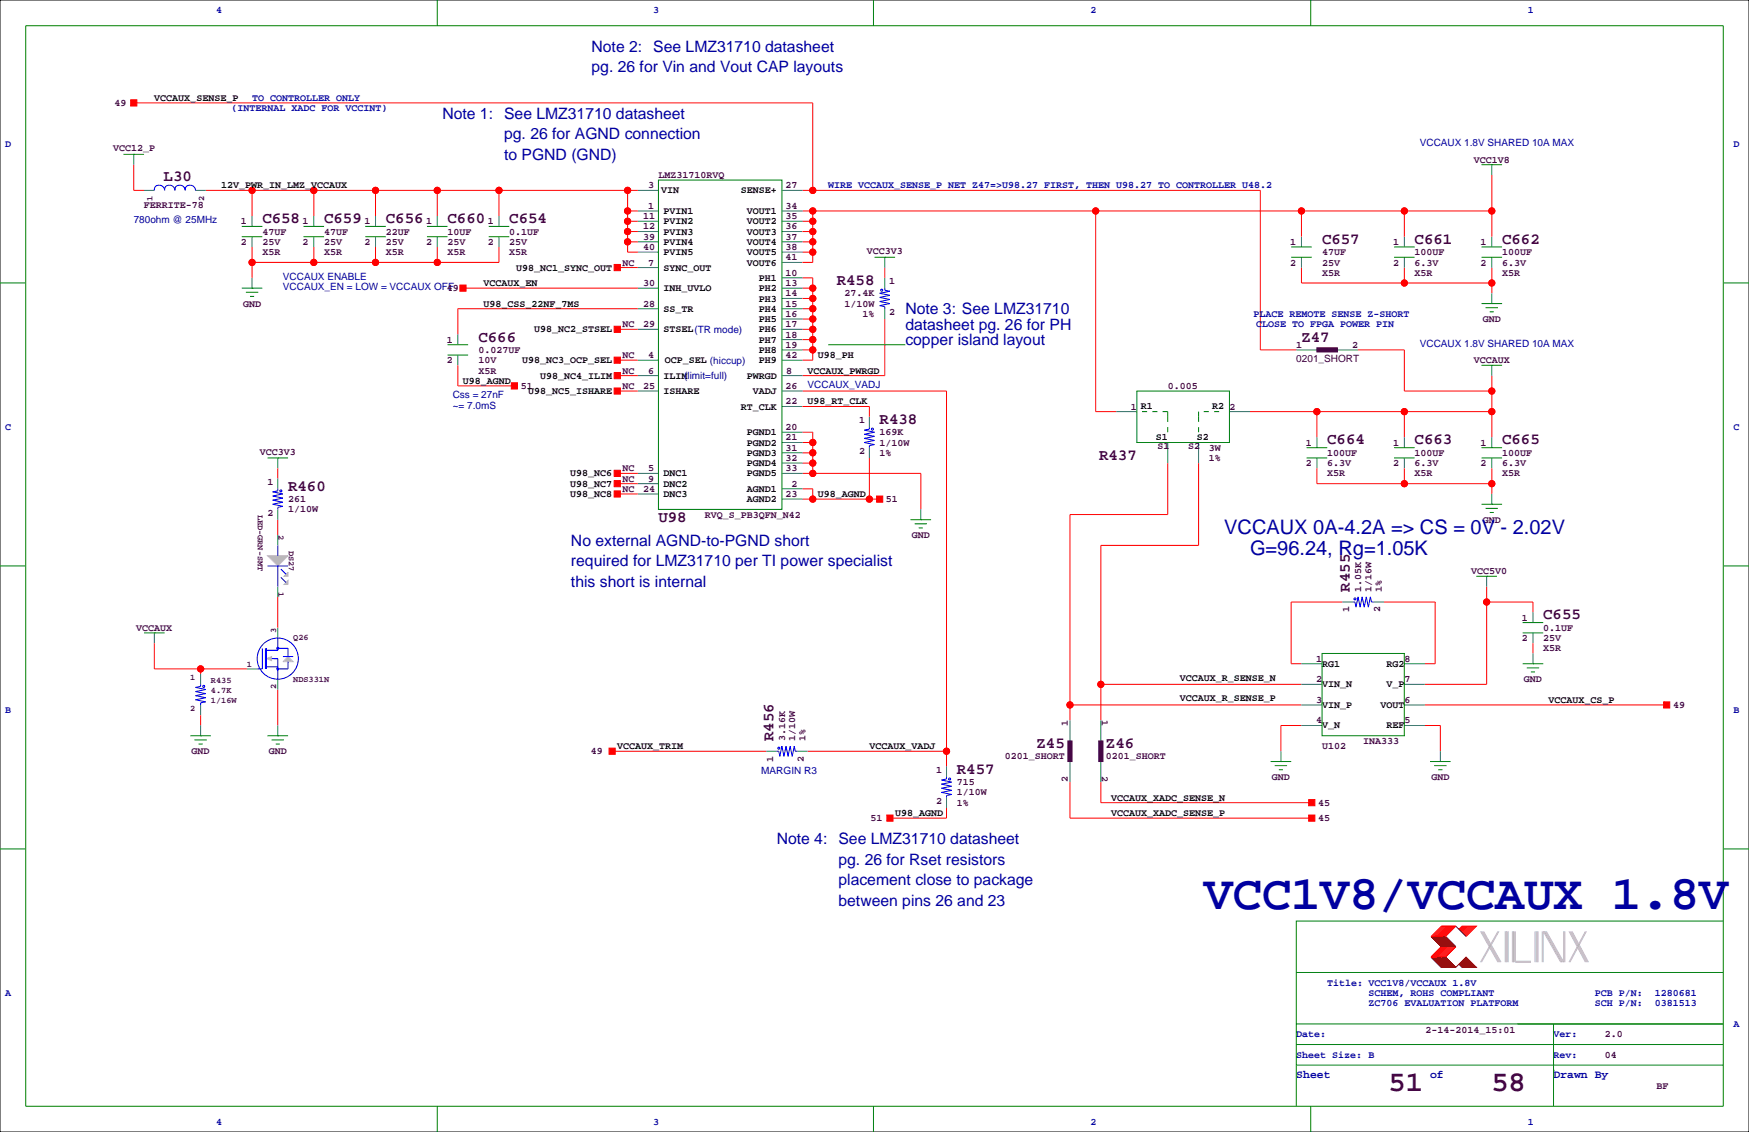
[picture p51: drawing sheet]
<svg xmlns="http://www.w3.org/2000/svg" width="432mm" height="279mm" viewBox="0 0 432 279" stroke-linecap="round" stroke-linejoin="round" font-family="sans-serif">
<defs><g id="words">
<text font-size="12" fill="#0000a0" x="297.2" y="224.4">VCC1V8/VCCAUX 1.8V</text>
<g font-size="7.1" fill="#400040">
<text x="342.8" y="269.3">51</text>
<text x="368.2" y="269.3">58</text>
</g>
<g font-size="4.9" fill="#0000a0">
<text x="302.3" y="131.9">VCCAUX 0A-4.2A =&gt; CS = 0V - 2.02V</text>
<text x="308.6" y="137">G=96.24, Rg=1.05K</text>
</g>
<g font-size="3.9" fill="#0000a0">
<text x="146" y="12.8">Note 2:</text>
<text x="146" y="17.9">pg. 26 for Vin and Vout CAP layouts</text>
<text x="161.3" y="12.8">See LMZ31710 datasheet</text>
<text x="109.2" y="29.3">Note 1:</text>
<text x="124.5" y="29.3">See LMZ31710 datasheet</text>
<text x="124.5" y="34.4">pg. 26 for AGND connection</text>
<text x="124.5" y="39.5">to PGND (GND)</text>
<text x="223.5" y="77.6">Note 3: See LMZ31710</text>
<text x="223.5" y="81.4">datasheet pg. 26 for PH</text>
<text x="223.5" y="85.2">copper island layout</text>
<text x="141" y="134.7">No external AGND-to-PGND short</text>
<text x="141" y="139.8">required for LMZ31710 per TI power specialist</text>
<text x="141" y="144.9">this short is internal</text>
<text x="191.8" y="208.4">Note 4:</text>
<text x="207" y="208.4">See LMZ31710 datasheet</text>
<text x="207" y="213.5">pg. 26 for Rset resistors</text>
<text x="207" y="218.6">placement close to package</text>
<text x="207" y="223.6">between pins 26 and 23</text>
</g>
<g font-size="3.9" fill="#400040">
<text x="40.4" y="44.7">L30</text>
<text x="64.8" y="55.1">C658</text>
<text x="80" y="55.1">C659</text>
<text x="95.2" y="55.1">C656</text>
<text x="110.5" y="55.1">C660</text>
<text x="125.7" y="55.1">C654</text>
<text x="326.4" y="60.2">C657</text>
<text x="349.3" y="60.2">C661</text>
<text x="370.8" y="60.2">C662</text>
<text x="206.6" y="70.3">R458</text>
<text x="118.1" y="84.3">C666</text>
<text x="321.3" y="84.3">Z47</text>
<text x="217.2" y="104.6">R438</text>
<text x="271.4" y="113.5">R437</text>
<text x="327.7" y="109.7">C664</text>
<text x="349.3" y="109.7">C663</text>
<text x="370.8" y="109.7">C665</text>
<text x="71.1" y="121.1">R460</text>
<text x="162.6" y="128.7">U98</text>
<text x="333.2" y="146" transform="rotate(-90 333.2 146)">R455</text>
<text x="381" y="152.9">C655</text>
<text x="191" y="182.9" transform="rotate(-90 191 182.9)">R456</text>
<text x="255.9" y="184.6">Z45</text>
<text x="273.1" y="184.6">Z46</text>
<text x="236.2" y="191">R457</text>
</g>
<g font-size="2.8" fill="#0000a0">
<text x="320" y="266.1">Sheet</text>
<text x="353.1" y="266.1">of</text>
<text x="383.5" y="266.1">Drawn By</text>
</g>
<g font-size="2.5" fill="#0000a0">
<text x="53.3" y="3.3">4</text>
<text x="161.3" y="3.3">3</text>
<text x="269.2" y="3.3">2</text>
<text x="377.2" y="3.3">1</text>
<text x="57.1" y="27.4">(INTERNAL XADC FOR VCCINT)</text>
<text x="62.2" y="24.9">TO CONTROLLER ONLY</text>
<text x="1.3" y="36.3">D</text>
<text x="350.5" y="36.1">VCCAUX 1.8V SHARED 10A MAX</text>
<text x="428" y="36.3">D</text>
<text x="204.5" y="46.5">WIRE VCCAUX_SENSE_P NET Z47=&gt;U98.27 FIRST, THEN U98.27 TO CONTROLLER U48.2</text>
<text x="33" y="55.1">780ohm @ 25MHz</text>
<text x="69.8" y="71.7">VCCAUX_EN = LOW = VCCAUX OFF</text>
<text x="69.8" y="69.1">VCCAUX ENABLE</text>
<text x="309.5" y="78.2">PLACE REMOTE SENSE Z-SHORT</text>
<text x="310.1" y="80.8">CLOSE TO FPGA POWER PIN</text>
<text x="350.5" y="85.6">VCCAUX 1.8V SHARED 10A MAX</text>
<text x="199.4" y="95.8">VCCAUX_VADJ</text>
<text x="111.8" y="100.9">~= 7.0mS</text>
<text x="111.8" y="98.3">Css = 27nF</text>
<text x="1.3" y="106.2">C</text>
<text x="428" y="106.2">C</text>
<text x="1.3" y="176">B</text>
<text x="428" y="176">B</text>
<text x="188" y="191">MARGIN R3</text>
<text x="1.3" y="245.9">A</text>
<text x="327.7" y="243.3">Title: VCC1V8/VCCAUX 1.8V</text>
<text x="337.8" y="245.9">SCHEM, ROHS COMPLIANT</text>
<text x="393.7" y="245.9">PCB P/N:</text>
<text x="408.5" y="245.9">1280681</text>
<text x="337.8" y="248.4">ZC706 EVALUATION PLATFORM</text>
<text x="393.7" y="248.4">SCH P/N:</text>
<text x="408.5" y="248.4">0381513</text>
<text x="320" y="256">Date:</text>
<text x="383.5" y="256">Ver:</text>
<text x="428" y="253.5">A</text>
<text x="320" y="261.1">Sheet Size: B</text>
<text x="383.5" y="261.1">Rev:</text>
<text x="53.3" y="277.6">4</text>
<text x="161.3" y="277.6">3</text>
<text x="269.2" y="277.6">2</text>
<text x="377.2" y="277.6">1</text>
</g>
<g font-size="2.5" fill="#400040">
<text x="28.2" y="26.2">49</text>
<text x="27.9" y="37.3">VCC12_P</text>
<text x="363.9" y="40.1">VCC1V8</text>
<text x="160" y="46.5">3</text>
<text x="162.6" y="43.9">LMZ31710RVQ</text>
<text x="193.9" y="46.5">27</text>
<text x="35.5" y="51.4">FERRITE-78</text>
<text x="160" y="51.6">1</text>
<text x="193.9" y="51.6">34</text>
<text x="59.5" y="55.4">1</text>
<text x="64.8" y="57.9">47UF</text>
<text x="74.7" y="55.4">1</text>
<text x="80" y="57.9">47UF</text>
<text x="90" y="55.4">1</text>
<text x="95.2" y="57.9">22UF</text>
<text x="105.2" y="55.4">1</text>
<text x="110.5" y="57.9">10UF</text>
<text x="120.4" y="55.4">1</text>
<text x="125.7" y="57.9">0.1UF</text>
<text x="158.7" y="54.1">11</text>
<text x="158.7" y="56.6">12</text>
<text x="158.7" y="59.2">39</text>
<text x="193.9" y="54.1">35</text>
<text x="193.9" y="56.6">36</text>
<text x="193.9" y="59.2">37</text>
<text x="59.5" y="60.5">2</text>
<text x="64.8" y="60.5">25V</text>
<text x="64.8" y="63">X5R</text>
<text x="74.7" y="60.5">2</text>
<text x="80" y="63">X5R</text>
<text x="80" y="60.5">25V</text>
<text x="90" y="60.5">2</text>
<text x="95.2" y="60.5">25V</text>
<text x="95.2" y="63">X5R</text>
<text x="105.2" y="60.5">2</text>
<text x="110.5" y="60.5">25V</text>
<text x="110.5" y="63">X5R</text>
<text x="120.4" y="60.5">2</text>
<text x="125.7" y="60.5">25V</text>
<text x="125.7" y="63">X5R</text>
<text x="153.7" y="65.5">NC</text>
<text x="158.7" y="61.7">40</text>
<text x="160" y="65.5">7</text>
<text x="193.9" y="61.7">38</text>
<text x="193.9" y="64.3">41</text>
<text x="214" y="62.7">VCC3V3</text>
<text x="318.6" y="60.5">1</text>
<text x="318.6" y="65.5">2</text>
<text x="326.4" y="63">47UF</text>
<text x="326.4" y="65.5">25V</text>
<text x="344" y="60.5">1</text>
<text x="344" y="65.5">2</text>
<text x="349.3" y="63">100UF</text>
<text x="349.3" y="65.5">6.3V</text>
<text x="365.5" y="60.5">1</text>
<text x="365.5" y="65.5">2</text>
<text x="370.8" y="63">100UF</text>
<text x="370.8" y="65.5">6.3V</text>
<text x="110.3" y="71.9">49</text>
<text x="158.7" y="70.6">30</text>
<text x="193.9" y="68.1">10</text>
<text x="193.9" y="70.6">13</text>
<text x="219.5" y="70.2">1</text>
<text x="326.4" y="68.1">X5R</text>
<text x="349.3" y="68.1">X5R</text>
<text x="370.8" y="68.1">X5R</text>
<text x="60" y="75.7">GND</text>
<text x="158.7" y="75.7">28</text>
<text x="193.9" y="73.2">14</text>
<text x="193.9" y="75.7">15</text>
<text x="208.5" y="73.2">27.4K</text>
<text x="208.5" y="75.7">1/10W</text>
<text x="219.5" y="77.8">2</text>
<text x="153.7" y="80.8">NC</text>
<text x="158.7" y="80.8">29</text>
<text x="193.9" y="78.2">16</text>
<text x="193.9" y="80.8">17</text>
<text x="193.9" y="83.3">18</text>
<text x="212.9" y="78.2">1%</text>
<text x="366.1" y="79.5">GND</text>
<text x="110.3" y="84.6">1</text>
<text x="110.3" y="89.7">2</text>
<text x="118.1" y="87.1">0.027UF</text>
<text x="118.1" y="89.7">10V</text>
<text x="153.7" y="88.4">NC</text>
<text x="160" y="88.4">4</text>
<text x="193.9" y="85.9">19</text>
<text x="193.9" y="88.4">42</text>
<text x="320" y="85.9">1</text>
<text x="320" y="89.4">0201_SHORT</text>
<text x="333.8" y="85.9">2</text>
<text x="363.9" y="89.7">VCCAUX</text>
<text x="118.1" y="92.2">X5R</text>
<text x="153.7" y="92.2">NC</text>
<text x="160" y="92.2">6</text>
<text x="194.1" y="92.2">8</text>
<text x="128.6" y="96">51</text>
<text x="153.7" y="96">NC</text>
<text x="158.7" y="96">25</text>
<text x="193.9" y="99.8">22</text>
<text x="193.9" y="96">26</text>
<text x="279.2" y="101.1">1</text>
<text x="288.3" y="96">0.005</text>
<text x="303.5" y="101.1">2</text>
<text x="193.9" y="106.2">20</text>
<text x="212.1" y="104.5">1</text>
<text x="217.2" y="107.4">169K</text>
<text x="64.1" y="112.3">VCC3V3</text>
<text x="193.9" y="108.7">21</text>
<text x="193.9" y="111.3">31</text>
<text x="193.9" y="113.8">32</text>
<text x="212.1" y="112.1">2</text>
<text x="217.2" y="110">1/10W</text>
<text x="217.2" y="112.5">1%</text>
<text x="285.8" y="110.8">S1</text>
<text x="293.4" y="110.8">S2</text>
<text x="298.5" y="111.3">3W</text>
<text x="298.5" y="113.8">1%</text>
<text x="322.4" y="110">1</text>
<text x="327.7" y="112.5">100UF</text>
<text x="344" y="110">1</text>
<text x="349.3" y="112.5">100UF</text>
<text x="365.5" y="110">1</text>
<text x="370.8" y="112.5">100UF</text>
<text x="66" y="119.7">1</text>
<text x="153.7" y="118.9">NC</text>
<text x="153.7" y="116.3">NC</text>
<text x="160" y="116.3">5</text>
<text x="160" y="118.9">9</text>
<text x="193.9" y="116.3">33</text>
<text x="322.4" y="115.1">2</text>
<text x="327.7" y="115.1">6.3V</text>
<text x="327.7" y="117.6">X5R</text>
<text x="344" y="115.1">2</text>
<text x="349.3" y="115.1">6.3V</text>
<text x="349.3" y="117.6">X5R</text>
<text x="365.5" y="115.1">2</text>
<text x="370.8" y="115.1">6.3V</text>
<text x="370.8" y="117.6">X5R</text>
<text x="71.1" y="124">261</text>
<text x="153.7" y="121.4">NC</text>
<text x="158.7" y="121.4">24</text>
<text x="193.9" y="122.7">23</text>
<text x="195.4" y="120.1">2</text>
<text x="218.7" y="124">51</text>
<text x="66" y="127.3">2</text>
<text x="71.1" y="126.5">1/10W</text>
<text x="174" y="127.8">RVQ_S_PB3QFN_N42</text>
<text x="366.1" y="129">GND</text>
<text x="225.1" y="132.8">GND</text>
<text x="363.2" y="141.7">VCC5V0</text>
<text x="336" y="146" transform="rotate(-90 336 146)">1.05K</text>
<text x="338.6" y="146" transform="rotate(-90 338.6 146)">1/16W</text>
<text x="341.1" y="146" transform="rotate(-90 341.1 146)">1%</text>
<text x="33.7" y="155.7">VCCAUX</text>
<text x="333.1" y="151.1" transform="rotate(-90 333.1 151.1)">1</text>
<text x="340.7" y="151.1" transform="rotate(-90 340.7 151.1)">2</text>
<text x="375.7" y="153.2">1</text>
<text x="381" y="155.7">0.1UF</text>
<text x="375.7" y="158.2">2</text>
<text x="381" y="158.2">25V</text>
<text x="381" y="160.8">X5R</text>
<text x="324.9" y="163.3">1</text>
<text x="346.7" y="163.3">8</text>
<text x="324.9" y="173.5">3</text>
<text x="324.9" y="168.4">2</text>
<text x="346.7" y="173.5">6</text>
<text x="346.7" y="168.4">7</text>
<text x="376.2" y="168.4">GND</text>
<text x="263.7" y="179.3" transform="rotate(-90 263.7 179.3)">1</text>
<text x="272" y="177.8" transform="rotate(90 272 177.8)">1</text>
<text x="324.9" y="178.6">4</text>
<text x="346.7" y="178.6">5</text>
<text x="413" y="174.8">49</text>
<text x="193.8" y="182.9" transform="rotate(-90 193.8 182.9)">3.16K</text>
<text x="196.3" y="182.9" transform="rotate(-90 196.3 182.9)">1/10W</text>
<text x="198.9" y="182.9" transform="rotate(-90 198.9 182.9)">1%</text>
<text x="326.4" y="184.9">U102</text>
<text x="336.6" y="183.6">INA333</text>
<text x="47.3" y="186.2">GND</text>
<text x="66.4" y="186.2">GND</text>
<text x="145.8" y="186.2">49</text>
<text x="190.8" y="188" transform="rotate(-90 190.8 188)">1</text>
<text x="198.5" y="188" transform="rotate(-90 198.5 188)">2</text>
<text x="231.1" y="190.8">1</text>
<text x="248.1" y="187.5">0201_SHORT</text>
<text x="272" y="191.6" transform="rotate(90 272 191.6)">2</text>
<text x="273.1" y="187.5">0201_SHORT</text>
<text x="236.2" y="193.8">715</text>
<text x="236.2" y="196.3">1/10W</text>
<text x="263.7" y="193" transform="rotate(-90 263.7 193)">2</text>
<text x="314" y="192.5">GND</text>
<text x="353.4" y="192.5">GND</text>
<text x="214.9" y="202.7">51</text>
<text x="231.1" y="198.5">2</text>
<text x="236.2" y="198.9">1%</text>
<text x="325.4" y="202.7">45</text>
<text x="325.4" y="198.9">45</text>
<text x="351.9" y="255">2-14-2014_15:01</text>
<text x="396.2" y="256">2.0</text>
<text x="396.2" y="261.1">04</text>
<text x="408.9" y="268.7">BF</text>
</g>
<g font-size="2.5">
<text x="38.1" y="24.9">VCCAUX_SENSE_P</text>
<text x="54.6" y="46.5">12V_PWR_IN_LMZ_VCCAUX</text>
<text x="163.2" y="47.8">VIN</text>
<text x="182.9" y="47.8">SENSE+</text>
<text x="163.8" y="52.8">PVIN1</text>
<text x="184.4" y="52.8">VOUT1</text>
<text x="163.8" y="55.4">PVIN2</text>
<text x="163.8" y="57.9">PVIN3</text>
<text x="184.4" y="55.4">VOUT2</text>
<text x="184.4" y="57.9">VOUT3</text>
<text x="163.8" y="60.5">PVIN4</text>
<text x="163.8" y="63">PVIN5</text>
<text x="184.4" y="60.5">VOUT4</text>
<text x="184.4" y="63">VOUT5</text>
<text x="184.4" y="65.5">VOUT6</text>
<text x="119.4" y="70.6">VCCAUX_EN</text>
<text x="127.4" y="66.8">U98_NC1_SYNC_OUT</text>
<text x="163.8" y="66.8">SYNC_OUT</text>
<text x="163.8" y="71.9">INH_UVLO</text>
<text x="187.3" y="69.3">PH1</text>
<text x="187.3" y="71.9">PH2</text>
<text x="119.4" y="75.7">U98_CSS_22NF_7MS</text>
<text x="163.8" y="77">SS_TR</text>
<text x="187.3" y="74.4">PH3</text>
<text x="187.3" y="77">PH4</text>
<text x="131.9" y="82">U98_NC2_STSEL</text>
<text x="163.8" y="82">STSEL(TR mode)</text>
<text x="187.3" y="79.5">PH5</text>
<text x="187.3" y="82">PH6</text>
<text x="128.9" y="89.7">U98_NC3_OCP_SEL</text>
<text x="164.1" y="89.7">OCP_SEL (hiccup)</text>
<text x="187.3" y="84.6">PH7</text>
<text x="187.3" y="87.1">PH8</text>
<text x="187.3" y="89.7">PH9</text>
<text x="201.9" y="88.4">U98_PH</text>
<text x="114.3" y="94.7">U98_AGND</text>
<text x="133.3" y="93.5">U98_NC4_ILIM</text>
<text x="163.8" y="93.5">ILIM(limit=full)</text>
<text x="184.4" y="93.5">PWRGD</text>
<text x="199.4" y="92.2">VCCAUX_PWRGD</text>
<text x="130.4" y="97.3">U98_NC5_ISHARE</text>
<text x="163.8" y="97.3">ISHARE</text>
<text x="182.9" y="101.1">RT_CLK</text>
<text x="185.8" y="97.3">VADJ</text>
<text x="199.4" y="99.8">U98_RT_CLK</text>
<text x="281.7" y="101">R1</text>
<text x="299.3" y="101">R2</text>
<text x="184.4" y="107.4">PGND1</text>
<text x="184.4" y="110">PGND2</text>
<text x="184.4" y="112.5">PGND3</text>
<text x="285.3" y="108.6">S1</text>
<text x="295.5" y="108.6">S2</text>
<text x="140.8" y="117.6">U98_NC6</text>
<text x="163.8" y="117.6">DNC1</text>
<text x="184.4" y="115.1">PGND4</text>
<text x="184.4" y="117.6">PGND5</text>
<text x="140.8" y="122.7">U98_NC8</text>
<text x="140.8" y="120.1">U98_NC7</text>
<text x="163.8" y="120.1">DNC2</text>
<text x="163.8" y="122.7">DNC3</text>
<text x="184.4" y="121.4">AGND1</text>
<text x="184.4" y="124">AGND2</text>
<text x="201.9" y="122.7">U98_AGND</text>
<text x="291.3" y="168">VCCAUX_R_SENSE_N</text>
<text x="326.4" y="164.5">RG1</text>
<text x="342.3" y="164.5">RG2</text>
<text x="291.3" y="173.1">VCCAUX_R_SENSE_P</text>
<text x="326.4" y="169.6">VIN_N</text>
<text x="342.3" y="169.6">V_P</text>
<text x="382.3" y="173.5">VCCAUX_CS_P</text>
<text x="326.4" y="174.7">VIN_P</text>
<text x="326.4" y="179.8">V_N</text>
<text x="340.8" y="174.7">VOUT</text>
<text x="342.3" y="179.8">REF</text>
<text x="152.4" y="184.9">VCCAUX_TRIM</text>
<text x="214.6" y="184.9">VCCAUX_VADJ</text>
<text x="274.3" y="197.6">VCCAUX_XADC_SENSE_N</text>
<text x="221" y="201.4">U98_AGND</text>
<text x="274.3" y="201.4">VCCAUX_XADC_SENSE_P</text>
</g>
<g font-size="2.1" fill="#400040">
<text x="37.7" y="49.5" transform="rotate(-90 37.7 49.5)">1</text>
<text x="50.4" y="49.5" transform="rotate(-90 50.4 49.5)">2</text>
<text x="63.7" y="127" transform="rotate(90 63.7 127)">LED-GRN-SMT</text>
<text x="68.8" y="132.1" transform="rotate(90 68.8 132.1)">2</text>
<text x="71.3" y="135.9" transform="rotate(90 71.3 135.9)">DS27</text>
<text x="68.8" y="146" transform="rotate(90 68.8 146)">1</text>
<text x="68.1" y="156.2" transform="rotate(-90 68.1 156.2)">3</text>
<text x="72.4" y="158.1">Q26</text>
<text x="47" y="167.8">1</text>
<text x="61" y="164.7">1</text>
<text x="52.1" y="168.5">R435</text>
<text x="52.1" y="171">4.7K</text>
<text x="52.1" y="173.6">1/16W</text>
<text x="68.1" y="170.2" transform="rotate(-90 68.1 170.2)">2</text>
<text x="72.4" y="168.2">NDS331N</text>
<text x="47" y="175.4">2</text>
</g>
</g></defs>
<path d="M0 0h431.8v279.4h-431.8z" fill="none" stroke="#000" stroke-width=".25"/>
<g fill="none" stroke="#f00" stroke-width=".25">
<path d="M33 25.4h167.7v21.6M33 40.6v6.4h2.6M50.8 47h106.7M62.2 47v6.3M77.5 47v6.3M92.7 47v6.3M107.9 47v6.3M123.2 47v6.3M154.9 59.7h2.6M154.9 47v15.2h2.6M154.9 52.1h2.6M154.9 54.6h2.6"/>
<path d="M154.9 57.2h2.6M198.1 47h113v39.4h8.9M198.1 59.7h2.6M198.1 52.1h170.2M198.1 54.6h2.6M198.1 57.2h2.6M200.7 52.1v12.7h-2.6M270.5 52.1v49.5h5.1M321.3 52.1v6.3M346.7 52.1v6.3M368.3 43.2v15.2M62.2 61v7.6"/>
<path d="M77.5 61v3.8M92.7 61v3.8M107.9 61v3.8M114.3 71.1h43.2M123.2 61v3.8h-61M152.4 66h5.1M157.5 76.2h-44.5v6.3M198.1 68.6h2.6v20.3h-2.6M198.1 62.2h2.6M198.1 76.2h2.6M198.1 71.1h2.6M198.1 73.7h2.6"/>
<path d="M198.1 78.7h2.6M218.4 78.7v14h-20.3M218.4 66v2.6M321.3 66v3.8h47M346.7 66v3.8M368.3 66v6.4M113 90.2v5h14M152.4 81.3h5.1M152.4 88.9h5.1M152.4 92.7h5.1M152.4 96.5h5.1M198.1 81.3h2.6"/>
<path d="M198.1 96.5h35.6v92.7M198.1 86.4h2.6M198.1 83.8h2.6M335.3 86.4h11.4v10.1h21.6M368.3 92.7v15.2M68.6 115.6v2.5M152.4 116.8h5.1M152.4 119.4h5.1M198.1 116.8h29.2v8.9M198.1 106.7h2.6v10.1M198.1 109.2h2.6M198.1 111.8h2.6"/>
<path d="M198.1 114.3h2.6M198.1 100.3h16.5v2.6M214.6 113v10.2M288.3 114.3v12.7h-24.1v50.8M295.9 114.3v20.3h-24.1v43.2M308.6 101.6h59.7M325.1 115.6v3.8h43.2M325.1 101.6v6.3M346.7 101.6v6.3M346.7 115.6v3.8M368.3 115.6v6.3M68.6 128.3v3.8"/>
<path d="M152.4 121.9h5.1M198.1 120.7h2.6v2.5M198.1 123.2h19.1M38.1 158.8v6.3h22.9M68.6 147.3v7.6M331.5 148.6h-12.7v15.2h2.5M341.6 148.6h12.7v15.2h-2.5M367 148.6h11.5v2.5M367 144.8v24.1h-15.2M378.5 158.8v2.5M49.5 165.1v1.3M49.5 176.5v2.6"/>
<path d="M68.6 170.2v8.9M264.2 174h57.1M271.8 168.9h49.5M321.3 179.1h-5.1v6.3M351.8 179.1h3.8v6.3M351.8 174h59.7M151.1 185.4h38.1M199.4 185.4h34.3M233.7 199.4v2.5h-14M264.2 193v8.9h59.6M271.8 193v5.1h52M355.9 233.7l-2.6 2.5h3.6l2.5-2.5"/>
<path d="M355.9 228.6h3.5l-2.5 2.5h-3.6zM356.1 233.7l-2.5 2.5M356.1 228.6l-2.5 2.5M356.4 233.7l-2.6 2.5M356.4 228.6l-2.6 2.5M356.6 233.7l-2.5 2.5M356.6 228.6l-2.5 2.5M356.9 233.7l-2.6 2.5M356.9 228.6l-2.6 2.5M357.1 233.7l-2.5 2.5M357.1 228.6l-2.5 2.5M357.4 233.7l-2.6 2.5"/>
<path d="M357.4 228.6l-2.6 2.5M357.6 233.7l-2.5 2.5M357.6 228.6l-2.5 2.5M357.9 233.7l-2.6 2.5M357.9 228.6l-2.6 2.5M358.1 233.7l-2.5 2.5M358.1 228.6l-2.5 2.5M358.4 233.7l-2.5 2.5M358.4 228.6l-2.5 2.5M358.6 233.7l-2.5 2.5M358.6 228.6l-2.5 2.5M358.9 233.7l-2.5 2.5"/>
<path d="M358.9 228.6l-2.5 2.5M359.2 233.7l-2.6 2.5M359.2 228.6l-2.6 2.5M360.2 229.4l.7-.8h3.6l-2.6 2.5M361.2 228.6l-.8 .8M361.4 228.6l-1 1M361.7 228.6l-1 1M361.9 228.6l-1.2 1.3M362.2 228.6l-1.3 1.3M362.5 228.6l-1.6 1.5M362.7 228.6l-1.5 1.5M363 228.6l-1.8 1.8"/>
<path d="M363.2 228.6l-1.8 1.8M363.5 228.6l-2.1 2M363.7 228.6l-2 2M364 228.6l-2.3 2.3M364.2 228.6l-2.3 2.3"/>
<circle cx="62.2" cy="47" r=".76"/>
<circle cx="77.5" cy="47" r=".76"/>
<circle cx="92.7" cy="47" r=".76"/>
<circle cx="108" cy="47" r=".76"/>
<circle cx="123.2" cy="47" r=".76"/>
<circle cx="154.9" cy="47" r=".76"/>
<circle cx="154.9" cy="59.7" r=".76"/>
<circle cx="154.9" cy="54.6" r=".76"/>
<circle cx="154.9" cy="52.1" r=".76"/>
<circle cx="154.9" cy="57.1" r=".76"/>
<circle cx="200.7" cy="47" r=".76"/>
<circle cx="200.7" cy="59.7" r=".76"/>
<circle cx="200.7" cy="54.6" r=".76"/>
<circle cx="200.7" cy="52.1" r=".76"/>
<circle cx="200.7" cy="57.1" r=".76"/>
<circle cx="270.5" cy="52.1" r=".76"/>
<circle cx="321.3" cy="52.1" r=".76"/>
<circle cx="346.7" cy="52.1" r=".76"/>
<circle cx="368.3" cy="52.1" r=".76"/>
<circle cx="62.2" cy="64.8" r=".76"/>
<circle cx="77.5" cy="64.8" r=".76"/>
<circle cx="92.7" cy="64.8" r=".76"/>
<circle cx="108" cy="64.8" r=".76"/>
<circle cx="200.7" cy="78.7" r=".76"/>
<circle cx="200.7" cy="73.7" r=".76"/>
<circle cx="200.7" cy="62.2" r=".76"/>
<circle cx="200.7" cy="71.1" r=".76"/>
<circle cx="200.7" cy="76.2" r=".76"/>
<circle cx="346.7" cy="69.8" r=".76"/>
<circle cx="368.3" cy="69.8" r=".76"/>
<circle cx="200.7" cy="86.4" r=".76"/>
<circle cx="200.7" cy="81.3" r=".76"/>
<circle cx="200.7" cy="83.8" r=".76"/>
<circle cx="368.3" cy="96.5" r=".76"/>
<circle cx="200.7" cy="109.2" r=".76"/>
<circle cx="200.7" cy="114.3" r=".76"/>
<circle cx="200.7" cy="116.8" r=".76"/>
<circle cx="200.7" cy="111.8" r=".76"/>
<circle cx="325.1" cy="101.6" r=".76"/>
<circle cx="346.7" cy="119.4" r=".76"/>
<circle cx="346.7" cy="101.6" r=".76"/>
<circle cx="368.3" cy="119.4" r=".76"/>
<circle cx="368.3" cy="101.6" r=".76"/>
<circle cx="200.7" cy="123.2" r=".76"/>
<circle cx="214.6" cy="123.2" r=".76"/>
<circle cx="367" cy="148.6" r=".76"/>
<circle cx="49.5" cy="165.1" r=".76"/>
<circle cx="264.2" cy="174" r=".76"/>
<circle cx="271.8" cy="168.9" r=".76"/>
<circle cx="233.7" cy="185.4" r=".76"/>
</g>
<g fill="#f00" stroke="#f00" stroke-width=".25">
<path d="M151.6 65.3h1.6v1.5h-1.6z" fill-rule="evenodd"/>
<path d="M151.6 80.5h1.6v1.5h-1.6z" fill-rule="evenodd"/>
<path d="M151.6 88.1h1.6v1.6h-1.6z" fill-rule="evenodd"/>
<path d="M151.6 91.9h1.6v1.6h-1.6z" fill-rule="evenodd"/>
<path d="M151.6 95.8h1.6v1.5h-1.6z" fill-rule="evenodd"/>
<path d="M151.6 116.1h1.6v1.5h-1.6z" fill-rule="evenodd"/>
<path d="M151.6 118.6h1.6v1.5h-1.6z" fill-rule="evenodd"/>
<path d="M151.6 121.2h1.6v1.5h-1.6z" fill-rule="evenodd"/>
<path d="M218.9 201.2h1.6v1.5h-1.6z" fill-rule="evenodd"/>
<path d="M113.5 70.4h1.6v1.5h-1.6z" fill-rule="evenodd"/>
<path d="M410.7 173.2h1.5v1.6h-1.5z" fill-rule="evenodd"/>
<path d="M150.4 184.7h1.5v1.5h-1.5z" fill-rule="evenodd"/>
<path d="M323.1 197.4h1.5v1.5h-1.5z" fill-rule="evenodd"/>
<path d="M323.1 201.2h1.5v1.5h-1.5z" fill-rule="evenodd"/>
<path d="M32.3 24.6h1.5v1.6h-1.5z" fill-rule="evenodd"/>
<path d="M126.2 94.5h1.6v1.5h-1.6z" fill-rule="evenodd"/>
<path d="M216.4 122.4h1.5v1.6h-1.5z" fill-rule="evenodd"/>
<circle cx="200.7" cy="109.2" r=".76"/>
<circle cx="200.7" cy="111.8" r=".76"/>
<circle cx="200.7" cy="114.3" r=".76"/>
<circle cx="200.7" cy="116.8" r=".76"/>
<circle cx="368.3" cy="96.5" r=".76"/>
<circle cx="368.3" cy="101.6" r=".76"/>
<circle cx="325.1" cy="101.6" r=".76"/>
<circle cx="346.7" cy="101.6" r=".76"/>
<circle cx="123.2" cy="47" r=".76"/>
<circle cx="62.2" cy="47" r=".76"/>
<circle cx="77.5" cy="47" r=".76"/>
<circle cx="92.7" cy="47" r=".76"/>
<circle cx="108" cy="47" r=".76"/>
<circle cx="154.9" cy="47" r=".76"/>
<circle cx="154.9" cy="52.1" r=".76"/>
<circle cx="154.9" cy="54.6" r=".76"/>
<circle cx="154.9" cy="57.1" r=".76"/>
<circle cx="154.9" cy="59.7" r=".76"/>
<circle cx="62.2" cy="64.8" r=".76"/>
<circle cx="77.5" cy="64.8" r=".76"/>
<circle cx="92.7" cy="64.8" r=".76"/>
<circle cx="108" cy="64.8" r=".76"/>
<circle cx="200.7" cy="86.4" r=".76"/>
<circle cx="200.7" cy="83.8" r=".76"/>
<circle cx="200.7" cy="81.3" r=".76"/>
<circle cx="200.7" cy="71.1" r=".76"/>
<circle cx="200.7" cy="73.7" r=".76"/>
<circle cx="200.7" cy="76.2" r=".76"/>
<circle cx="200.7" cy="78.7" r=".76"/>
<circle cx="49.5" cy="165.1" r=".76"/>
<circle cx="367" cy="148.6" r=".76"/>
<circle cx="346.7" cy="69.8" r=".76"/>
<circle cx="368.3" cy="69.8" r=".76"/>
<circle cx="271.8" cy="168.9" r=".76"/>
<circle cx="264.2" cy="174" r=".76"/>
<circle cx="346.7" cy="119.4" r=".76"/>
<circle cx="368.3" cy="119.4" r=".76"/>
<circle cx="233.7" cy="185.4" r=".76"/>
<circle cx="200.7" cy="54.6" r=".76"/>
<circle cx="200.7" cy="57.1" r=".76"/>
<circle cx="200.7" cy="59.7" r=".76"/>
<circle cx="200.7" cy="62.2" r=".76"/>
<circle cx="200.7" cy="52.1" r=".76"/>
<circle cx="270.5" cy="52.1" r=".76"/>
<circle cx="321.3" cy="52.1" r=".76"/>
<circle cx="346.7" cy="52.1" r=".76"/>
<circle cx="368.3" cy="52.1" r=".76"/>
<circle cx="200.7" cy="47" r=".76"/>
<circle cx="200.7" cy="123.2" r=".76"/>
<circle cx="214.6" cy="123.2" r=".76"/>
</g>
<g fill="none" stroke="#008080" stroke-width=".25">
<path d="M33 38.1v2.5M35.6 47h2.5M48.3 47h2.5M62.2 53.3v2.6M62.2 58.4v2.6M77.5 53.3v2.6M77.5 58.4v2.6M92.7 53.3v2.6M92.7 58.4v2.6M107.9 53.3v2.6M107.9 58.4v2.6M123.2 53.3v2.6"/>
<path d="M123.2 58.4v2.6M157.5 52.1h5.1M157.5 54.6h5.1M157.5 57.2h5.1M157.5 59.7h5.1M157.5 47h5.1M193 52.1h5.1M193 54.6h5.1M193 57.2h5.1M193 59.7h5.1M193 47h5.1M321.3 58.4v2.6"/>
<path d="M346.7 58.4v2.6M368.3 40.6v2.6M368.3 58.4v2.6M62.2 68.6v2.5M157.5 71.1h5.1M157.5 76.2h5.1M157.5 62.2h5.1M157.5 66h5.1M193 68.6h5.1M193 71.1h5.1M193 73.7h5.1M193 76.2h5.1"/>
<path d="M193 78.7h5.1M193 62.2h5.1M193 64.8h5.1M218.4 63.5v2.5M218.4 68.6v2.5M218.4 76.2v2.5M321.3 63.5v2.5M346.7 63.5v2.5M368.3 63.5v2.5M368.3 72.4v2.5M113 82.5v2.6M113 87.6v2.6"/>
<path d="M157.5 92.7h5.1M157.5 96.5h5.1M157.5 88.9h5.1M157.5 81.3h5.1M193 92.7h5.1M193 96.5h5.1M193 88.9h5.1M193 81.3h5.1M193 83.8h5.1M193 86.4h5.1M320 86.4h5.1M330.2 86.4h5.1"/>
<path d="M368.3 90.2v2.5M68.6 113v2.6M68.6 118.1v2.6M157.5 116.8h5.1M157.5 119.4h5.1M193 106.7h5.1M193 109.2h5.1M193 111.8h5.1M193 114.3h5.1M193 116.8h5.1M193 100.3h5.1M214.6 102.9v2.5"/>
<path d="M214.6 110.5v2.5M275.6 101.6h5.1M288.3 109.2v5.1M295.9 109.2v5.1M303.5 101.6h5.1M325.1 107.9v2.6M325.1 113v2.6M346.7 107.9v2.6M346.7 113v2.6M368.3 107.9v2.6M368.3 113v2.6M68.6 125.7v2.6"/>
<path d="M68.6 132.1v2.5M157.5 121.9h5.1M193 120.7h5.1M193 123.2h5.1M227.3 125.7v2.6M368.3 121.9v2.6M38.1 156.2v2.6M68.6 144.8v2.5M68.6 154.9v2.6M331.5 148.6h2.5M339.1 148.6h2.5M367 142.2v2.6"/>
<path d="M378.5 151.1v2.6M378.5 156.2v2.6M49.5 166.4v2.5M49.5 174v2.5M49.5 179.1v2.5M61 165.1h2.5M68.6 167.6v2.6M68.6 179.1v2.5M264.2 177.8v5.1M271.8 177.8v5.1M321.3 163.8h5.1M321.3 168.9h5.1"/>
<path d="M321.3 174h5.1M321.3 179.1h5.1M346.7 163.8h5.1M346.7 168.9h5.1M346.7 174h5.1M346.7 179.1h5.1M378.5 161.3v2.5M189.2 185.4h2.6M196.8 185.4h2.6M233.7 189.2v2.6M233.7 196.8v2.6M264.2 188v5"/>
<path d="M271.8 188v5M316.2 185.4v2.6M355.6 185.4v2.6"/>
</g>
<g fill="none" stroke="#008000" stroke-width=".25">
<path d="M6.3 6.4h419.1v266.6h-419.1zM107.9 0v6.4M215.6 0v6.4M323.6 0v6.4M30.5 38.1h5.1M33 38.1h.1M59.7 58.4h5.1M59.7 55.9h5.1M74.9 58.4h5.1M74.9 55.9h5.1M90.2 58.4h5M90.2 55.9h5"/>
<path d="M105.4 58.4h5.1M105.4 55.9h5.1M120.6 58.4h5.1M120.6 55.9h5.1M162.6 44.4h30.4v81.3h-30.4zM365.8 40.6h5M368.3 40.6h.1M0 69.8h6.3M59.7 71.1h5.1M60.7 72.1h3.1M61.7 73.2h1M62.2 71.1h.1"/>
<path d="M215.9 63.5h5.1M218.4 63.5h.1M318.8 63.5h5M318.8 61h5M344.2 63.5h5M344.2 61h5M365.8 63.5h5M365.8 74.9h5M365.8 61h5M366.8 75.9h3M367.8 77h1M368.3 74.9h.1"/>
<path d="M425.4 69.8h6.4M110.5 87.6h5.1M110.5 85.1h5.1M204.5 85.1h19M280.7 96.5h22.8v12.7h-22.8zM365.8 90.2h5M368.3 90.2h.1M66 113h5.1M68.6 113h.1M281.9 101.6h1.3M284.5 101.6h1.3M287 101.6h1.3v2.5"/>
<path d="M288.3 105.4v1.3M295.9 101.6v2.5M295.9 105.4v1.3M297.2 101.6h1.2M299.7 101.6h1.3M322.6 113h5.1M322.6 110.5h5.1M344.2 113h5M344.2 110.5h5M365.8 113h5M365.8 110.5h5M0 139.7h6.3"/>
<path d="M224.8 128.3h5.1M225.8 129.3h3.1M226.8 130.3h1M227.3 128.3h.1M365.8 124.5h5M366.8 125.5h3M367.8 126.5h1M368.3 124.5h.1M425.4 139.7h6.4M35.6 156.2h5M38.1 156.2h.1M364.5 142.2h5.1"/>
<path d="M367 142.2h.1M375.9 156.2h5.1M375.9 153.7h5.1M326.4 161.3h20.3v20.3h-20.3zM375.9 163.8h5.1M376.9 164.8h3.1M378 165.9h1M378.5 163.8h.1M47 181.6h5.1M48 182.6h3.1M49 183.6h1M49.5 181.6h.1"/>
<path d="M66 181.6h5.1M67.1 182.6h3M68.1 183.6h1M68.6 181.6h.1M313.7 188h5.1M314.7 189h3.1M315.7 190h1M316.2 188h.1M353.1 188h5M354.1 189h3M355.1 190h1M355.6 188h.1"/>
<path d="M0 209.5h6.3M425.4 209.5h6.4M425.4 227.3h-105.4v35.6M320 257.8h105.4M320 252.7h105.4M320 240h105.4M383.5 252.7v20.3M107.9 273v6.4M215.6 273v6.4M320 262.9v10.1M320 262.9h105.4M323.6 273v6.4"/>
<path d="M383.5 264.2h.1"/>
</g>
<g fill="#400040" stroke="#400040" stroke-width=".25">
<path d="M325.1 85.9h5.1v1h-5.1z" fill-rule="evenodd"/>
<path d="M263.7 182.9h1v5.1h-1z" fill-rule="evenodd"/>
<path d="M271.3 182.9h1v5.1h-1z" fill-rule="evenodd"/>
</g>
<g fill="none" stroke="#00f" stroke-width=".25">
<path d="M38.1 47a1.26 1.26 0 0 1 1.3-1.4 1.26 1.26 0 0 1 1.2 1.4M40.7 47a1.26 1.26 0 0 1 1.2-1.4 1.26 1.26 0 0 1 1.3 1.4 1.27 1.27 0 0 1 1.3-1.4 1.27 1.27 0 0 1 1.2 1.4 1.27 1.27 0 0 1 1.3-1.4 1.27 1.27 0 0 1 1.3 1.4M218.4 71.1v.5l1.3 .3-2.5 .5 2.5 .5-2.5 .5 2.5 .5-2.5 .5 2.5 .5-2.5 .5 1.2 .3v.5M214.6 105.4v.5l-1.2 .3 2.5 .5-2.5 .5 2.5 .5-2.5 .5 2.5 .5-2.5 .5 2.5 .5-1.3 .3v.5M66 139.7h5.1M68.6 120.7v.5l-1.3 .2 2.5 .5-2.5 .5 2.5 .5-2.5 .5 2.5 .6-2.5 .5 2.5 .5-1.2 .2v.5M68.6 134.6v2.6M68.6 139.7v5.1M68.6 157.5v3h-2.8M69.3 140.5l1.3 1.2M69.3 142.5l1.3 1.3M334 148.6h.5l.3 1.3 .5-2.6 .5 2.6 .5-2.6 .5 2.6 .5-2.6 .5 2.6 .5-2.6 .3 1.3h.5"/>
<path d="M49.5 168.9v.5l-1.2 .3 2.5 .5-2.5 .5 2.5 .5-2.5 .5 2.5 .5-2.5 .5 2.5 .5-1.3 .3v.5M64.8 160v5.1h-1.3M65.5 160v5.1M65.8 160v5.1M65.8 164.6h2.8M67.1 162.6h1.5v5M68.6 160h2.5v2.1M69.8 162.1h2.6M71.1 163.3v1.8h-2.5M191.8 185.4h.5l.2 1.3 .5-2.6 .5 2.6 .6-2.6 .5 2.6 .5-2.6 .5 2.6 .5-2.6 .2 1.3h.5M233.7 191.8v.5l-1.3 .2 2.5 .5-2.5 .5 2.5 .6-2.5 .5 2.5 .5-2.5 .5 2.5 .5-1.2 .2v.5"/>
<circle cx="217.7" cy="71.6" r=".25"/>
<circle cx="215.4" cy="105.9" r=".25"/>
<circle cx="69.3" cy="121.2" r=".25"/>
<circle cx="334.5" cy="147.8" r=".25"/>
<circle cx="50.3" cy="169.4" r=".25"/>
<circle cx="68.6" cy="162.6" r="5.1"/>
<circle cx="68.6" cy="160" r=".25"/>
<circle cx="68.6" cy="165.1" r=".25"/>
<circle cx="192.3" cy="184.7" r=".25"/>
<circle cx="234.4" cy="192.3" r=".25"/>
</g>
<g fill="#c0c0c0" stroke="#c0c0c0" stroke-width=".25">
<path d="M66 137.2h5.1l-2.5 2.5z" fill-rule="evenodd"/>
<path d="M71.1 141.2v1h-1z" fill-rule="evenodd"/>
<path d="M70.1 144.3l1-1v1z" fill-rule="evenodd"/>
<path d="M65.8 162.6l1.3-.5v1z" fill-rule="evenodd"/>
<path d="M71.1 162.1l1.3 1.2h-2.6z" fill-rule="evenodd"/>
</g>
<g fill="none" stroke="#800000" stroke-width=".25">
<path d="M353.3 236.2l2.6 2.6h3.5M353.3 231.1l2.6 2.6M353.6 231.1l2.5 2.6M353.6 236.2l2.5 2.6M353.8 231.1l2.6 2.6M353.8 236.2l2.6 2.6M354.1 231.1l2.5 2.6M354.1 236.2l2.5 2.6M354.3 231.1l2.6 2.6M354.3 236.2l2.6 2.6M354.6 231.1l2.5 2.6M354.6 236.2l2.5 2.6"/>
<path d="M354.8 231.1l2.6 2.6M354.8 236.2l2.6 2.6M355.1 231.1l2.5 2.6M355.1 236.2l2.5 2.6M355.3 231.1l2.6 2.6M355.3 236.2l2.6 2.6M355.6 231.1l2.5 2.6M355.6 236.2l2.5 2.6M355.9 231.1l2.5 2.6M355.9 236.2l2.5 2.6M356.1 231.1l2.5 2.6M356.1 236.2l2.5 2.6"/>
<path d="M356.4 231.1l2.5 2.6M356.4 236.2l2.5 2.6M356.6 231.1l2.6 2.6M356.6 236.2l2.6 2.6M356.9 231.1l2.5 2.6M356.9 236.2l2.5 2.6M359.4 228.6l2.5 2.5M360.2 238l.7 .8h3.6l-2.6-2.6-2.5 2.6M360.4 237.7l1 1.1M360.4 238l.8 .8M360.7 237.5l1.2 1.3M360.7 237.7l1 1.1"/>
<path d="M360.9 237.2l1.6 1.6M360.9 237.5l1.3 1.3M361.2 237l1.8 1.8M361.2 237.2l1.5 1.6M361.4 236.7l2.1 2.1M361.4 237l1.8 1.8M361.7 236.5l2.3 2.3M361.7 236.7l2 2.1M361.9 236.5l2.3 2.3"/>
</g>
<g fill="none" stroke="#c0c0c0" stroke-width=".25">
<path d="M365.5 229.9l4.3 7.6M365.8 229.9l4.3 7.6M366 229.9l4.3 7.6M366.3 229.9l4.3 7.6M369.8 229.9l-4.3 7.6M370.1 229.9l-4.3 7.6M371.6 229.9v7.6M371.9 229.9v7.6M372.1 229.9v7.6M372.4 229.9v7.6M373.4 229.9v7.6M373.6 229.9v7.6"/>
<path d="M373.9 229.9v7.6M374.1 229.9v7.6h3.9M374.1 237.2h3.9M379 229.9v7.6M379.2 229.9v7.6M379.5 229.9v7.6M379.7 229.9v7.6M380.7 229.9v7.6M381 237.5v-7.6l4.3 7.6M381.3 229.9l4.3 7.6M381.5 229.9l4.3 7.6M381.8 229.9l4.3 7.6v-7.6"/>
<path d="M386.3 229.9v7.6M387.3 229.9l4.1 7.6M387.6 229.9l4.1 7.6M387.9 229.9l4 7.6M388.1 229.9l4.1 7.6M391.4 229.9l-4.1 7.6M391.7 229.9l-4.1 7.6"/>
</g>
<use href="#words"/>
</svg>
